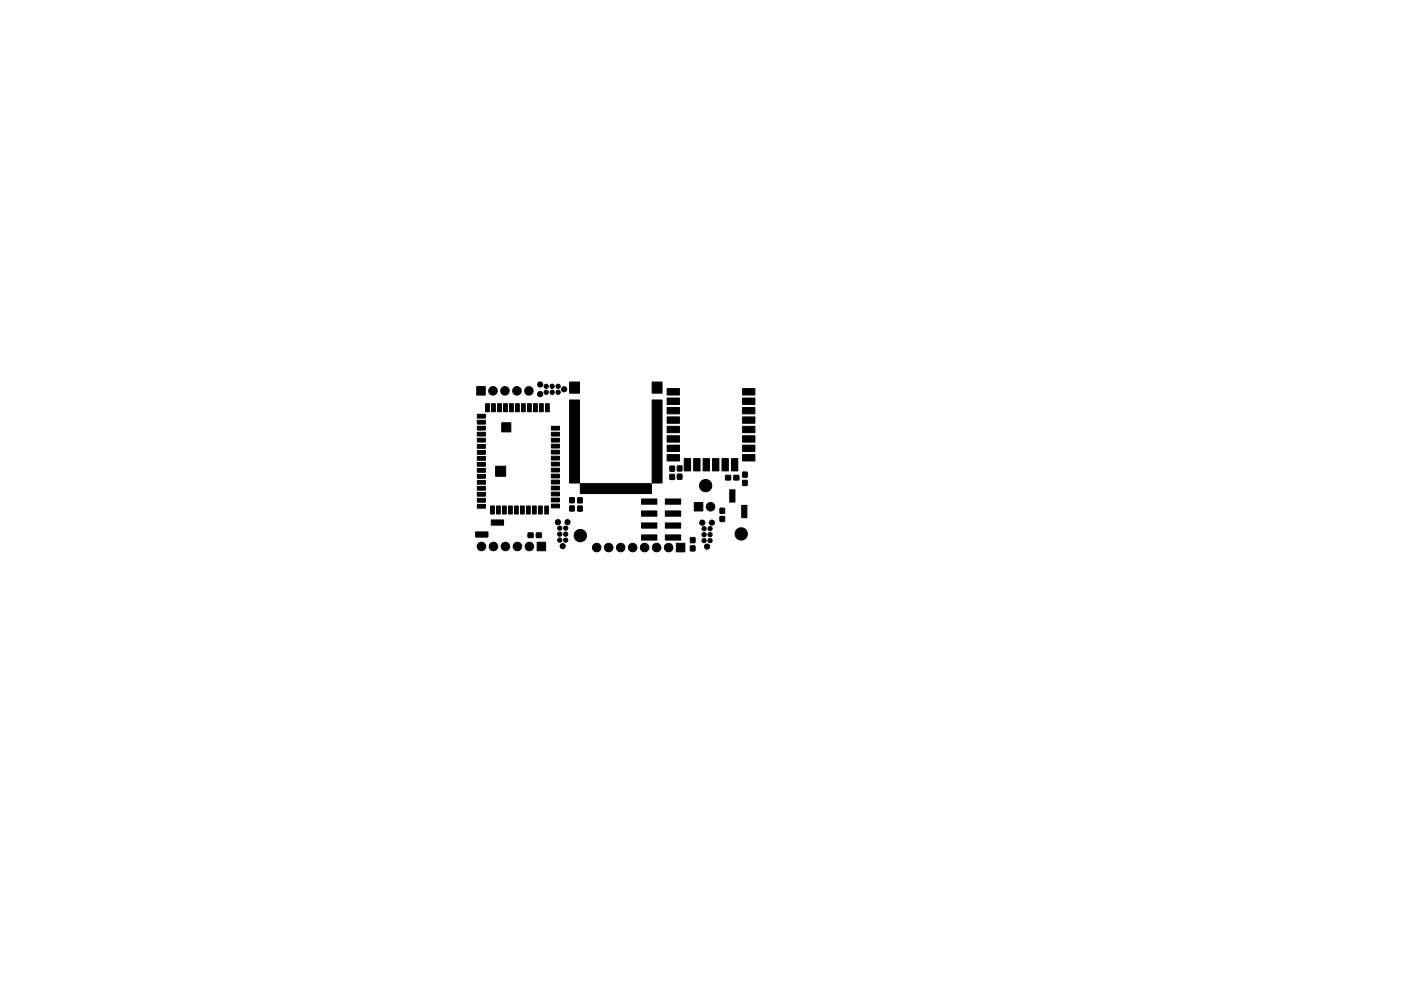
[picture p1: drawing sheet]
<svg xmlns="http://www.w3.org/2000/svg" width="297mm" height="210mm" viewBox="0 0 297 210" stroke-linecap="round" stroke-linejoin="round" font-family="sans-serif">
<g fill="#000" stroke="#000" stroke-width=".21">
<path d="M101.1 82h1.8v1.8h-1.8zM101.2 98.1h1.7v.8h-1.7zM101.2 96.9h1.7v.8h-1.7zM101.2 95.6h1.7v.8h-1.7zM101.2 94.3h1.7v.8h-1.7zM101.2 93h1.7v.8h-1.7zM101.2 91.7h1.7v.8h-1.7zM101.2 90.4h1.7v.8h-1.7zM101.2 89.2h1.7v.8h-1.7zM101.2 87.9h1.7v.8h-1.7zM103 85.7h.8v1.7h-.8zM104.2 85.7h.8v1.7h-.8z"/>
<path d="M105.5 85.7h.8v1.7h-.8zM106.8 85.7h.8v1.7h-.8zM106.4 89.7h1.9v1.9h-1.9zM108 85.7h.8v1.7h-.8zM109.3 85.7h.8v1.7h-.8zM110.6 85.7h.8v1.7h-.8zM111.8 85.7h.8v1.7h-.8zM113.1 85.7h.8v1.7h-.8zM114.4 85.7h.8v1.7h-.8zM115.7 85.7h.8v1.7h-.8zM116.9 98.1h1.7v.8h-1.7zM116.9 96.8h1.7v.8h-1.7z"/>
<path d="M116.9 95.5h1.7v.8h-1.7zM116.9 94.3h1.7v.8h-1.7zM116.9 93h1.7v.8h-1.7zM116.9 91.7h1.7v.8h-1.7zM116.9 90.4h1.7v.8h-1.7zM120.8 81.1h2.1v2.3h-2.1zM138.3 81.1h2.1v2.3h-2.1zM142.1 98.9h.9v1.1h-.9zM141.4 96.5h2.7v1.3h-2.7zM141.4 94.5h2.7v1.3h-2.7zM141.4 92.5h2.7v1.3h-2.7zM141.4 90.5h2.7v1.3h-2.7z"/>
<path d="M141.4 88.5h2.7v1.3h-2.7zM141.4 86.5h2.7v1.3h-2.7zM141.4 84.5h2.7v1.3h-2.7zM141.4 82.5h2.7v1.3h-2.7zM143.6 98.9h1v1h-1zM145.1 97.3h1.3v2.6h-1.3zM147.1 97.3h1.3v2.6h-1.3zM149.1 97.3h1.3v2.6h-1.3zM151.1 97.3h1.3v2.6h-1.3zM153.1 97.3h1.3v2.6h-1.3zM155.1 97.3h1.3v2.6h-1.3zM157.4 96.5h2.6v1.3h-2.6z"/>
<path d="M157.4 94.5h2.6v1.3h-2.6zM157.4 92.5h2.6v1.3h-2.6zM157.4 90.5h2.6v1.3h-2.6zM157.4 88.5h2.6v1.3h-2.6zM157.4 86.5h2.6v1.3h-2.6zM157.4 84.5h2.6v1.3h-2.6zM157.4 82.5h2.6v1.3h-2.6zM101.2 107h1.7v.8h-1.7zM101.2 105.7h1.7v.8h-1.7zM101.2 104.5h1.7v.8h-1.7zM101.2 103.2h1.7v.8h-1.7zM101.2 101.9h1.7v.8h-1.7z"/>
<path d="M101.2 100.7h1.7v.8h-1.7zM101.2 99.4h1.7v.8h-1.7zM100.8 112.9h2.7v1.1h-2.7zM104 107.4h.8v1.7h-.8zM105.3 107.4h.8v1.7h-.8zM104.2 110.3h2.6v1.1h-2.6zM105.1 98.9h2.1v2.2h-2.1zM106.5 107.4h.8v1.7h-.8zM107.8 107.4h.8v1.7h-.8zM109.1 107.4h.8v1.7h-.8zM110.4 107.4h.8v1.7h-.8zM111.6 107.4h.8v1.7h-.8z"/>
<path d="M112 113.1h1v.9h-1zM112.9 107.4h.8v1.7h-.8zM113.7 113.1h1.1v.9h-1.1zM114.2 107.4h.8v1.7h-.8zM113.9 115h1.8v1.8h-1.8zM115.5 107.4h.8v1.7h-.8zM116.9 107h1.7v.8h-1.7zM116.9 105.7h1.7v.8h-1.7zM116.9 104.4h1.7v.8h-1.7zM116.9 103.1h1.7v.8h-1.7zM116.9 101.9h1.7v.8h-1.7zM116.9 100.6h1.7v.8h-1.7z"/>
<path d="M116.9 99.3h1.7v.8h-1.7zM120.8 107.4h.9v1h-.9zM120.8 105.6h.9v1h-.9zM120.8 84.9h2.1v17.6h-2.1zM122.5 107.4h.9v1h-.9zM122.5 105.6h.9v1.1h-.9zM123 102.6h15.1v2.1h-15.1zM136 113.5h3.3v1.1h-3.3zM136 110.9h3.3v1.2h-3.3zM136 108.4h3.3v1.1h-3.3zM136 105.9h3.3v1.1h-3.3zM138.3 84.9h2.1v17.6h-2.1z"/>
<path d="M142.1 100.7h.9v1h-.9zM141.1 113.5h3.2v1.1h-3.2zM141.1 110.9h3.2v1.2h-3.2zM141.1 108.4h3.2v1.1h-3.2zM141.1 105.9h3.2v1.1h-3.2zM143.6 100.6h1v1.1h-1zM143.4 115.3h1.8v1.8h-1.8zM146.4 115.8h.9v1.1h-.9zM146.4 114.1h.9v1h-.9zM147.2 106.6h1.8v1.8h-1.8zM152.7 109.6h.9v1h-.9zM152.7 107.8h.9v1.1h-.9z"/>
<path d="M153.9 100.9h1v.9h-1zM154.7 103.9h1.1v2.6h-1.1zM155.6 100.9h1v.9h-1zM157.5 101.9h.9v1.1h-.9zM157.5 100.2h.9v1h-.9zM157.3 107.2h1.1v2.6h-1.1z"/>
<circle cx="104.5" cy="82.9" r=".9"/>
<circle cx="107.1" cy="82.9" r=".9"/>
<circle cx="109.6" cy="82.9" r=".9"/>
<circle cx="112.1" cy="82.9" r=".9"/>
<circle cx="114.5" cy="83.6" r=".55"/>
<circle cx="114.5" cy="81.6" r=".55"/>
<circle cx="115.8" cy="83.2" r=".45"/>
<circle cx="115.8" cy="82" r=".45"/>
<circle cx="117.1" cy="83.2" r=".45"/>
<circle cx="117.1" cy="82" r=".45"/>
<circle cx="118.3" cy="83.2" r=".45"/>
<circle cx="118.3" cy="82" r=".45"/>
<circle cx="119.6" cy="82.6" r=".55"/>
<circle cx="102.1" cy="115.9" r=".9"/>
<circle cx="104.6" cy="115.9" r=".9"/>
<circle cx="107.2" cy="115.9" r=".9"/>
<circle cx="109.7" cy="115.9" r=".9"/>
<circle cx="112.2" cy="115.9" r=".9"/>
<circle cx="118.3" cy="110.8" r=".55"/>
<circle cx="118.7" cy="113.3" r=".45"/>
<circle cx="118.7" cy="112.1" r=".45"/>
<circle cx="118.7" cy="114.6" r=".45"/>
<circle cx="119.3" cy="115.9" r=".55"/>
<circle cx="119.9" cy="113.3" r=".45"/>
<circle cx="119.9" cy="114.6" r=".45"/>
<circle cx="119.9" cy="112.1" r=".45"/>
<circle cx="120.3" cy="110.8" r=".55"/>
<circle cx="123" cy="113.6" r="1.31"/>
<circle cx="126.5" cy="116.2" r=".9"/>
<circle cx="129.1" cy="116.2" r=".9"/>
<circle cx="131.6" cy="116.2" r=".9"/>
<circle cx="134.1" cy="116.2" r=".9"/>
<circle cx="136.7" cy="116.2" r=".9"/>
<circle cx="139.2" cy="116.2" r=".9"/>
<circle cx="141.8" cy="116.2" r=".9"/>
<circle cx="148.9" cy="110.9" r=".55"/>
<circle cx="149.3" cy="112.2" r=".45"/>
<circle cx="149.3" cy="114.7" r=".45"/>
<circle cx="149.3" cy="113.4" r=".45"/>
<circle cx="149.6" cy="103" r="1.31"/>
<circle cx="149.9" cy="116" r=".55"/>
<circle cx="150.5" cy="112.2" r=".45"/>
<circle cx="150.5" cy="114.7" r=".45"/>
<circle cx="150.5" cy="113.4" r=".45"/>
<circle cx="150.6" cy="107.5" r=".9"/>
<circle cx="150.9" cy="110.9" r=".55"/>
<circle cx="157.2" cy="113.3" r="1.31"/>
</g>
</svg>
